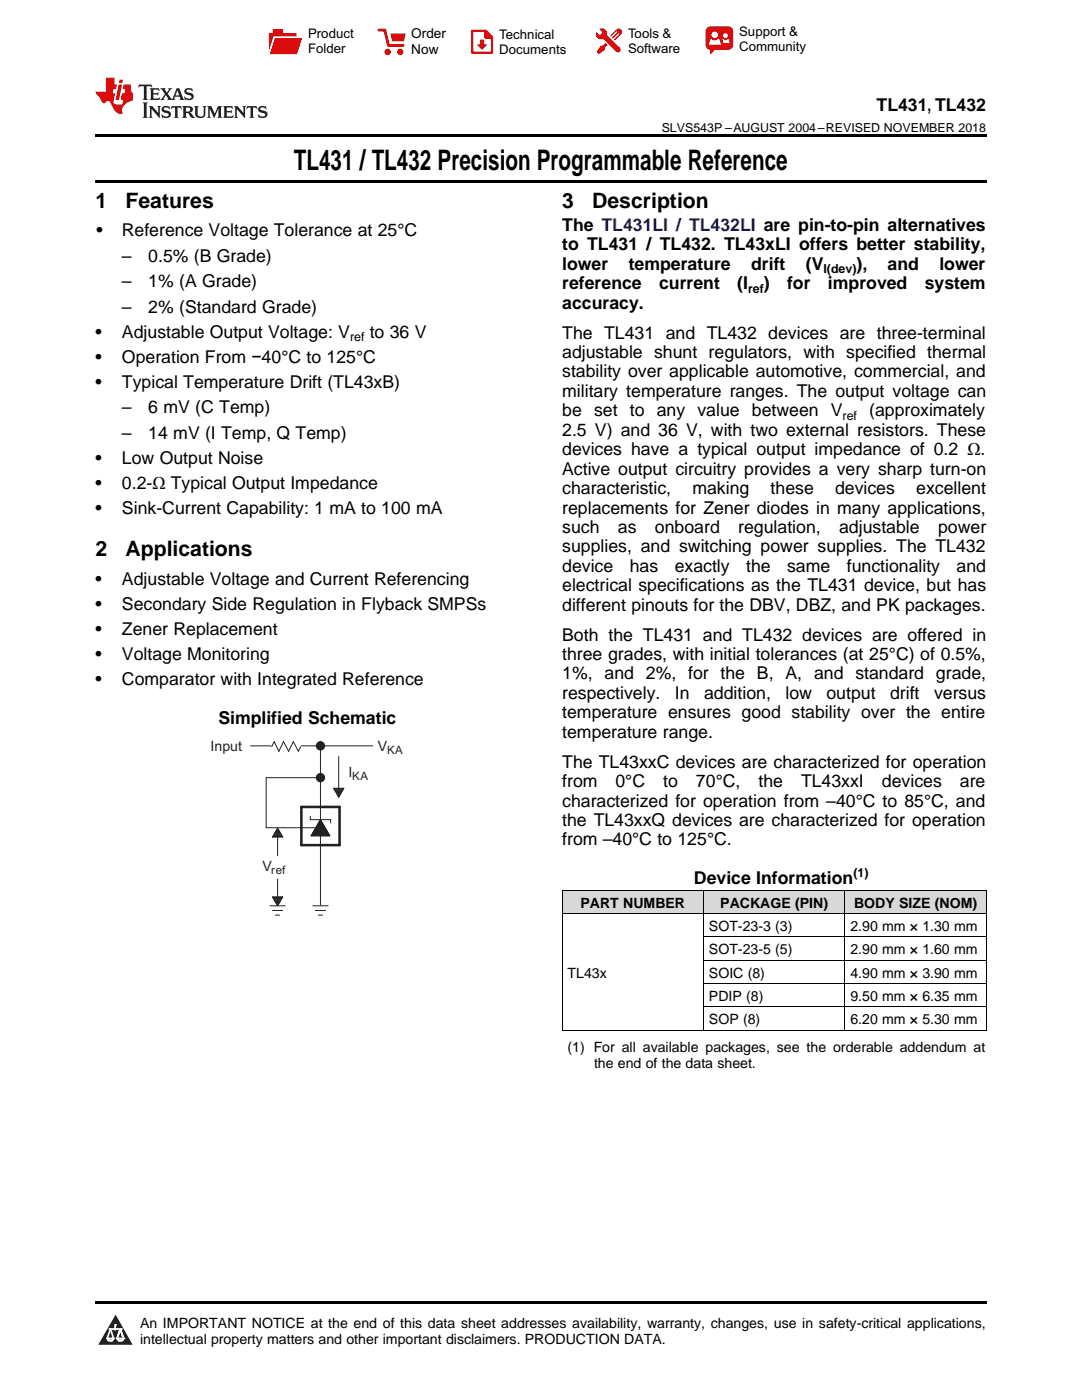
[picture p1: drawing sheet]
<svg xmlns="http://www.w3.org/2000/svg" width="216mm" height="279mm" viewBox="0 0 216 279" stroke-linecap="round" stroke-linejoin="round" font-family="sans-serif">
<defs><g id="words">
<text font-size="5.6" x="58.6" y="33.9">TL431 / TL432 Precision Programmable Reference</text>
<g font-size="4.2">
<text x="19" y="41.4">1</text>
<text x="25" y="41.4">Features</text>
<text x="112.2" y="41.4">3</text>
<text x="118.2" y="41.4">Description</text>
<text x="19" y="111">2</text>
<text x="25" y="111">Applications</text>
</g>
<g font-size="3.5">
<text x="174.9" y="22.2">TL431, TL432</text>
<text x="19.2" y="47.1">•</text>
<text x="24.3" y="47.1">Reference Voltage Tolerance at 25°C</text>
<text x="112.2" y="46.1">The TL431LI / TL432LI are pin-to-pin alternatives</text>
<text x="24.3" y="52.2">–</text>
<text x="29.6" y="52.2">0.5% (B Grade)</text>
<text x="112.2" y="50">to TL431 / TL432. TL43xLI offers better stability,</text>
<text x="112.2" y="53.8">lower</text>
<text x="125.4" y="53.8">temperature</text>
<text x="149.9" y="53.8">drift</text>
<text x="160.8" y="53.8">(V</text>
<text x="170.9" y="53.8">),</text>
<text x="177.1" y="53.8">and</text>
<text x="187.4" y="53.8">lower</text>
<text x="24.3" y="57.3">–</text>
<text x="29.6" y="57.3">1% (A Grade)</text>
<text x="112.2" y="57.7">reference</text>
<text x="131.5" y="57.7">current</text>
<text x="147.1" y="57.7">(I</text>
<text x="152.4" y="57.7">)</text>
<text x="157" y="57.7">for</text>
<text x="165.2" y="57.7">improved</text>
<text x="184.5" y="57.7">system</text>
<text x="24.3" y="62.4">–</text>
<text x="29.6" y="62.4">2% (Standard Grade)</text>
<text x="112.2" y="61.6">accuracy.</text>
<text x="19" y="67.4">•</text>
<text x="24.3" y="67.4">Adjustable Output Voltage: V</text>
<text x="73.8" y="67.4">to 36 V</text>
<text x="112.2" y="67.6">The TL431 and TL432 devices are three-terminal</text>
<text x="112.2" y="71.4">adjustable shunt regulators, with specified thermal</text>
<text x="19" y="72.4">•</text>
<text x="19" y="77.4">•</text>
<text x="24.3" y="72.4">Operation From −40°C to 125°C</text>
<text x="24.3" y="77.4">Typical Temperature Drift (TL43xB)</text>
<text x="112.2" y="75.3">stability over applicable automotive, commercial, and</text>
<text x="24.3" y="82.5">–</text>
<text x="29.6" y="82.5">6 mV (C Temp)</text>
<text x="112.2" y="79.2">military temperature ranges. The output voltage can</text>
<text x="112.2" y="83.1">be set to any value between V</text>
<text x="173.4" y="83.1">(approximately</text>
<text x="24.3" y="87.6">–</text>
<text x="29.6" y="87.6">14 mV (I Temp, Q Temp)</text>
<text x="112.2" y="87">2.5 V) and 36 V, with two external resistors. These</text>
<text x="19" y="92.6">•</text>
<text x="24.3" y="92.6">Low Output Noise</text>
<text x="112.2" y="90.8">devices have a typical output impedance of 0.2 Ω.</text>
<text x="112.2" y="94.7">Active output circuitry provides a very sharp turn-on</text>
<text x="19" y="97.6">•</text>
<text x="24.3" y="97.6">0.2-Ω Typical Output Impedance</text>
<text x="112.2" y="98.6">characteristic,</text>
<text x="138.2" y="98.6">making</text>
<text x="153.8" y="98.6">these</text>
<text x="166.6" y="98.6">devices</text>
<text x="182.8" y="98.6">excellent</text>
<text x="19" y="102.6">•</text>
<text x="24.3" y="102.6">Sink-Current Capability: 1 mA to 100 mA</text>
<text x="112.2" y="102.5">replacements for Zener diodes in many applications,</text>
<text x="112.2" y="106.4">such</text>
<text x="123.3" y="106.4">as</text>
<text x="130.7" y="106.4">onboard</text>
<text x="147.3" y="106.4">regulation,</text>
<text x="167.4" y="106.4">adjustable</text>
<text x="187.2" y="106.4">power</text>
<text x="112.2" y="110.2">supplies, and switching power supplies. The TL432</text>
<text x="19" y="116.7">•</text>
<text x="24.3" y="116.7">Adjustable Voltage and Current Referencing</text>
<text x="112.2" y="114.1">device</text>
<text x="112.2" y="118">electrical specifications as the TL431 device, but has</text>
<text x="125.7" y="114.1">has</text>
<text x="134.6" y="114.1">exactly</text>
<text x="148.9" y="114.1">the</text>
<text x="157.1" y="114.1">same</text>
<text x="169" y="114.1">functionality</text>
<text x="190.9" y="114.1">and</text>
<text x="19" y="121.7">•</text>
<text x="24.3" y="121.7">Secondary Side Regulation in Flyback SMPSs</text>
<text x="112.2" y="121.9">different pinouts for the DBV, DBZ, and PK packages.</text>
<text x="19" y="126.8">•</text>
<text x="19" y="131.8">•</text>
<text x="24.3" y="126.8">Zener Replacement</text>
<text x="24.3" y="131.8">Voltage Monitoring</text>
<text x="112.2" y="127.8">Both the TL431 and TL432 devices are offered in</text>
<text x="112.2" y="131.7">three grades, with initial tolerances (at 25°C) of 0.5%,</text>
<text x="19" y="136.8">•</text>
<text x="24.3" y="136.8">Comparator with Integrated Reference</text>
<text x="112.2" y="135.6">1%, and 2%, for the B, A, and standard grade,</text>
<text x="112.2" y="139.5">respectively.</text>
<text x="112.2" y="143.4">temperature ensures good stability over the entire</text>
<text x="134.7" y="139.5">In</text>
<text x="140.5" y="139.5">addition,</text>
<text x="156.7" y="139.5">low</text>
<text x="164.9" y="139.5">output</text>
<text x="177.6" y="139.5">drift</text>
<text x="186.4" y="139.5">versus</text>
<text x="43.6" y="144.5">Simplified Schematic</text>
<text x="112.2" y="147.2">temperature range.</text>
<text x="112.2" y="153.2">The TL43xxC devices are characterized for operation</text>
<text x="112.2" y="157.1">from</text>
<text x="112.2" y="161">characterized for operation from –40°C to 85°C, and</text>
<text x="122.8" y="157.1">0°C</text>
<text x="132.3" y="157.1">to</text>
<text x="138.9" y="157.1">70°C,</text>
<text x="151.3" y="157.1">the</text>
<text x="159.8" y="157.1">TL43xxI</text>
<text x="176" y="157.1">devices</text>
<text x="191.5" y="157.1">are</text>
<text x="112.2" y="164.9">the TL43xxQ devices are characterized for operation</text>
<text x="112.2" y="168.7">from –40°C to 125°C.</text>
<text x="138.5" y="176.5">Device Information</text>
</g>
<g font-size="2.8" fill="#231f20">
<text x="42" y="150">Input</text>
<text x="75.4" y="150">V</text>
<text x="69.5" y="155">I</text>
<text x="52.4" y="173.8">V</text>
</g>
<g font-size="2.8">
<text x="115.8" y="181.1">PART NUMBER</text>
<text x="141.5" y="185.8">SOT-23-3 (3)</text>
<text x="143.7" y="181.1">PACKAGE (PIN)</text>
<text x="169.7" y="185.8">2.90 mm × 1.30 mm</text>
<text x="170.4" y="181.1">BODY SIZE (NOM)</text>
<text x="141.5" y="190.4">SOT-23-5 (5)</text>
<text x="169.7" y="190.4">2.90 mm × 1.60 mm</text>
<text x="113.2" y="195.1">TL43x</text>
<text x="141.5" y="195.1">SOIC (8)</text>
<text x="169.7" y="195.1">4.90 mm × 3.90 mm</text>
<text x="141.5" y="199.7">PDIP (8)</text>
<text x="169.7" y="199.7">9.50 mm × 6.35 mm</text>
<text x="113.2" y="209.9">(1) For all available packages, see the orderable addendum at</text>
<text x="141.5" y="204.4">SOP (8)</text>
<text x="169.7" y="204.4">6.20 mm × 5.30 mm</text>
<text x="118.5" y="213.1">the end of the data sheet.</text>
<text x="27.9" y="265">An IMPORTANT NOTICE at the end of this data sheet addresses availability, warranty, changes, use in safety-critical applications,</text>
<text x="27.9" y="268.2">intellectual property matters and other important disclaimers. PRODUCTION DATA.</text>
</g>
<g font-size="2.7">
<text x="82.1" y="7.7">Order</text>
<text x="82.1" y="10.7">Now</text>
</g>
<g font-size="2.6">
<text x="61.5" y="7.6">Product</text>
<text x="61.5" y="10.6">Folder</text>
<text x="99.6" y="7.8">Technical</text>
<text x="99.6" y="10.8">Documents</text>
<text x="125.3" y="7.6">Tools &amp;</text>
<text x="125.3" y="10.6">Software</text>
<text x="147.5" y="7.2">Support &amp;</text>
<text x="147.5" y="10.2">Community</text>
</g>
<g font-size="2.5">
<text x="132" y="26.3">SLVS543P –AUGUST 2004–REVISED NOVEMBER 2018</text>
<text x="149.3" y="58.4">ref</text>
<text x="164.3" y="54.5">I(dev)</text>
<text x="69.8" y="68.1">ref</text>
<text x="168.1" y="83.8">ref</text>
<text x="170.3" y="175">(1)</text>
</g>
<g font-size="2.3" fill="#231f20">
<text x="70.3" y="155.6">KA</text>
<text x="77.2" y="150.5">KA</text>
<text x="54.1" y="174.4">ref</text>
</g>
</g></defs>
<g fill="#d8d8d8">
<path d="M112.2 177.7h28.2v4.7h-28.2z"/>
<path d="M140.4 177.7h28.2v4.7h-28.2z"/>
<path d="M168.6 177.7h28.2v4.7h-28.2z"/>
</g>
<path d="M23.1 262.4l3.4 6h-6.9z" fill="#231f20"/>
<path d="M21.4 267.1h1.2l-.3 .5h-.3a.55 .55 0 0 1-.6-.5z" fill-rule="evenodd" fill="#fff"/>
<path d="M21.4 267.1h1.2l-.3 .5h-.3a.55 .55 0 0 1-.6-.5z" fill="none" stroke="#231f20" stroke-width=".34"/>
<path d="M21.4 267.1l1.2 .1-.3 .4h-.5z" fill="none" stroke="#fff" stroke-width=".34"/>
<path d="M23 265.3h.1" fill="none" stroke="#fff" stroke-width=".34"/>
<path d="M23 264.4v.9z" fill="#fff"/>
<path d="M23 264.4v.9z" fill="none" stroke="#fff" stroke-width=".34"/>
<circle cx="23" cy="264.4" r=".17" fill="#fff"/>
<path d="M21.9 265.2h.1" fill="none" stroke="#fff" stroke-width=".34"/>
<path d="M21.9 265.2h2.3z" fill="#fff"/>
<path d="M21.9 265.2h2.3z" fill="none" stroke="#fff" stroke-width=".34"/>
<circle cx="24.2" cy="265.2" r=".17" fill="#fff"/>
<path d="M23.3 267.1h.1" fill="none" stroke="#fff" stroke-width=".34"/>
<path d="M24 265.2l-.7 1.9z" fill="#fff"/>
<path d="M24 265.2l-.7 1.9z" fill="none" stroke="#fff" stroke-width=".34"/>
<path d="M24 265.2l.7 1.9z" fill="#fff"/>
<path d="M24 265.2l.7 1.9z" fill="none" stroke="#fff" stroke-width=".34"/>
<path d="M24.6 267.1h.1" fill="none" stroke="#fff" stroke-width=".34"/>
<circle cx="21.4" cy="267.1" r=".17" fill="#fff"/>
<path d="M22.1 265.2l-.7 1.9z" fill="#fff"/>
<path d="M22.1 265.2l-.7 1.9z" fill="none" stroke="#fff" stroke-width=".34"/>
<path d="M22.1 265.2l.5 1.9z" fill="#fff"/>
<path d="M22.1 265.2l.5 1.9z" fill="none" stroke="#fff" stroke-width=".34"/>
<circle cx="22.6" cy="267.1" r=".17" fill="#fff"/>
<path d="M23.4 267.1h1.3a.65 .65 0 0 1-.7 .5 .65 .65 0 0 1-.6-.5z" fill-rule="evenodd" fill="#fff"/>
<path d="M23.4 267.1h1.3a.65 .65 0 0 1-.7 .5 .65 .65 0 0 1-.6-.5z" fill="none" stroke="#231f20" stroke-width=".34"/>
<path d="M23.4 267.1h1.3l-.4 .5h-.6z" fill="none" stroke="#fff" stroke-width=".34"/>
<path d="M23.3 267.1h.1" fill="none" stroke="#fff" stroke-width=".34"/>
<circle cx="24.7" cy="267.1" r=".17" fill="#fff"/>
<path d="M112.2 205.6l.1 .1zM168.5 205.6l.1 .1zM196.7 205.6l.1 .1zM19 259.7h177.8v.5h-177.8z" fill="#000"/>
<path d="M112.2 182.4v23.3M140.4 182.4v23.3M140.4 196.3h56.4M140.4 191.6h56.4M140.4 187h56.4M168.6 182.4v23.3M196.8 182.4v23.3M112.2 205.6h84.6M140.4 201h56.4" fill="none" stroke="#000" stroke-width=".2"/>
<path d="M55.4 166.5v13.3" fill="none" stroke="#231f20" stroke-width=".2"/>
<path d="M50.4 171h8.7v4.2h-8.7z" fill-rule="evenodd" fill="#fff"/>
<path d="M50.4 171h8.7v4.2h-8.7z" fill="none" stroke="#fff" stroke-width=".34"/>
<g fill="none" stroke="#231f20" stroke-width=".2">
<path d="M50 148.9h24.4M63.9 149.1v31.5M63.9 155.2h-10.8v10h10.7M66.6 157.3h2l-1 1.8zM66.7 157.4h1.9M66.7 157.5h1.8M66.7 157.7h1.7M66.8 157.7h1.5M66.9 157.9h1.4M67 158h1.2M67.1 158.2h1.1M67.2 158.2h.9"/>
<path d="M67.2 158.5h.7M67.2 158.4h.8M67.3 158.7h.5M67.4 158.8h.4M67.5 158.9h.2M67.6 159h.1M67.6 151v8.1M54.4 179.1h2M54.4 179h2l-1 1.8zM54.4 167h2M54.5 179.2h1.8M54.5 166.9h1.8"/>
<path d="M54.5 179.3h1.7M54.5 166.7h1.7M54.6 179.4h1.6M54.6 166.6h1.6M54.7 179.6h1.4M54.7 166.5h1.4M54.8 179.7h1.2M54.8 166.4h1.2M54.9 179.8h1M54.9 179.9h1M54.9 166.2h1M54.9 166.1h1"/>
<path d="M55 166h.8M55.1 165.9h.6M55.1 165.7h.5M55.2 165.6h.4M55.3 165.4h.2M55.4 165.3l1 1.8h-2zM61.9 162.9v.7h4.1v.7M63.9 163.6l1.9 3.2h-3.7zM53.9 180.8h3M54.4 181.7h2M55 182.6h.8M55 180.1h.8"/>
<path d="M55.1 180.2h.6M55.1 180.3h.5M55.2 180.4h.4M55.3 180.6h.2M62.4 180.8h3.1M62.9 181.7h2.1M63.5 182.6h.9"/>
</g>
<path d="M60.1 161h7.7v7.7h-7.7z" fill="none" stroke="#231f20" stroke-width=".51"/>
<path d="M63.9 163.6l1.9 3.2h-3.7z" fill="#231f20"/>
<path d="M63.9 163.6l1.9 3.2h-3.7z" fill="none" stroke="#231f20" stroke-width=".2"/>
<path d="M54.2 148h5.8v2h-5.8z" fill-rule="evenodd" fill="#fff"/>
<path d="M54.2 149l.5-1 .9 2 1-2 1 2 .9-2 1 2 .5-1" fill="none" stroke="#231f20" stroke-width=".2"/>
<circle cx="63.9" cy="148.9" r=".76" fill="#231f20"/>
<circle cx="63.9" cy="148.9" r=".76" fill="none" stroke="#231f20" stroke-width=".34"/>
<circle cx="63.9" cy="155.2" r=".76" fill="#231f20"/>
<circle cx="63.9" cy="155.2" r=".76" fill="none" stroke="#231f20" stroke-width=".34"/>
<path d="M112.2 177.7h84.6M112.2 177.7v4.7M140.4 177.7v4.7M168.6 177.7v4.7M196.8 177.7v4.7M112.2 182.3h84.6" fill="none" stroke="#000" stroke-width=".2"/>
<path d="M19 35.9h177.8v.5h-177.8zM19 26.8h177.8v.6h-177.8z" fill="#000"/>
<path d="M27.7 16.9l-.1 .6 .6-.3h.5v.2v2.2l-.2 .4h1l-.2-.4v-2.2v-.2h.5l.6 .3-.2-.6zM29.9 17.6l.2 .4v1.6l-.2 .4h1.9l.1-.6a1.09 1.09 0 0 1-1.3 .1v-.6h.6l.4 .2v-.7l-.2 .2h-.8v-.6l.2-.1a1.01 1.01 0 0 1 1 .3l-.1-.6zM32 17.6l.9 1.2-1 1.2h.9l-.2-.3 .5-.7 .5 .7-.3 .3h1.7l-.2-.3 .1-.4h1l.1 .4-.2 .3h1l-.3-.4-.7-2h-.5l-1 2.2-.8-1.1 .9-1.1h-.9l.2 .2-.4 .7-.4-.7 .2-.2zM35.4 18l.4 1h-.8zM37 17.7a.66 .66 0 0 0-.2 .8 .66 .66 0 0 0 .6 .4l.7 .2 .1 .2a.8 .8 0 0 1-.7 .4 .8 .8 0 0 1-.7-.5l.1 .8 .2-.2a.94 .94 0 0 0 1.1 .1 .94 .94 0 0 0 .4-.9 1.48 1.48 0 0 0-1.3-.6v-.4a1.1 1.1 0 0 1 1.2 .2l-.2-.6-.2 .1-.5-.1zM28.5 20.4l.2 .4v2.3l-.2 .4h1l-.2-.4v-2.3l.2-.4zM29.7 21.2l.2 .4v1.5l-.2 .4h.8l-.3-.4 .1-1.3 1.6 1.8v-2l.2-.4h-.7l.2 .2v1.1l-1.2-1.3zM32.5 21.3a.66 .66 0 0 0-.2 .8 .66 .66 0 0 0 .6 .4l.6 .2 .2 .2a.8 .8 0 0 1-.8 .4 .8 .8 0 0 1-.7-.5l.2 .7 .2-.1a.94 .94 0 0 0 1 .1 .94 .94 0 0 0 .5-1 1.47 1.47 0 0 0-1.3-.6l-.1-.3a1.1 1.1 0 0 1 1.3 .2l-.2-.6-.2 .1-.5-.2zM34.3 21.2l-.2 .6a.64 .64 0 0 1 .8-.3v1.6l-.2 .4h1l-.3-.4 .1-1.6a.66 .66 0 0 1 .8 .3l-.2-.6zM36.3 21.2l.3 .4v1.5l-.3 .4h1l-.2-.2v-.7h.5l.1 .1a.8 .8 0 0 0 1.2 .7l-1-1a.62 .62 0 0 0 .6-.5 .62 .62 0 0 0-.6-.7zM37.1 21.5h.1a.48 .48 0 0 1 .6 0 .48 .48 0 0 1 .1 .6l-.2 .1-.6 .1zM38.7 21.2l.2 .2a2.29 2.29 0 0 0 .4 2 1.05 1.05 0 0 0 1.7-.7v-1.3l.2-.2h-.8l.2 .4v1.1a.61 .61 0 0 1-.6 .6 .61 .61 0 0 1-.6-.6v-1.1l.3-.4zM41.3 21.2l.3 .4v1.5l-.3 .4h.8l-.2-.4v-1.4l.8 1.9 .9-1.9v1.4l-.2 .4h.9l-.2-.4v-1.5l.2-.4h-.8l-.7 1.5-.6-1.5zM44.5 21.2l.2 .4v1.5l-.2 .4h1.9l.2-.6a1.1 1.1 0 0 1-1.4 .2v-.7h.6l.4 .2v-.6l-.2 .1-.8 .1v-.6l.2-.1a1.02 1.02 0 0 1 1.1 .2l-.2-.5zM46.7 21.2l.2 .4v1.5l-.2 .4h.8l-.3-.4 .1-1.3 1.6 1.8v-2l.2-.4h-.7l.2 .2v1.1l-1.2-1.3zM49.3 21.2l-.1 .6a.64 .64 0 0 1 .8-.3v1.6l-.3 .4h1l-.2-.4v-1.6a.66 .66 0 0 1 .8 .3l-.1-.6zM51.7 21.3a.66 .66 0 0 0-.2 .7 .66 .66 0 0 0 .7 .5l.6 .2 .1 .2a.8 .8 0 0 1-.7 .4 .8 .8 0 0 1-.7-.5l.1 .7 .2-.1a.94 .94 0 0 0 1.1 .1 .94 .94 0 0 0 .4-1 1.48 1.48 0 0 0-1.2-.6l-.1-.3a1.1 1.1 0 0 1 1.2 .2l-.2-.6-.1 .1-.6-.2z" fill="#231f20"/>
<path d="M21.1 15.5v2.8h-2v.4l.9 .9a.96 .96 0 0 0 1 1 .59 .59 0 0 1 .5-.4 .59 .59 0 0 1 .5 .3l.4 .8a1.61 1.61 0 0 0 2.1 1.3 1.63 1.63 0 0 1 1.1-2.2l.9-.3v-1.5a1.6 1.6 0 0 1-.4-1.7h-1.4l-.2 .9h.5l-.2 .8h-.5l-.2 1v.3h.5l-.2 .9h-.7a.74 .74 0 0 1-1-.6l.3-1.6h-.5l.2-.8h.5l.1-.9h-.4v-1.4zM23.7 16.9l-.7 3h.8l.6-3zM23.8 15.9l-.1 .7h.7l.2-.7z" fill="#ee1d23"/>
<g fill="#d60000">
<path d="M54.4 5.8h2v.8h2.8v4.2h-5.5v-4.2h.7z" fill-rule="evenodd"/>
<path d="M54.7 7.5h5.6l-1 3.3h-5.6z" fill-rule="evenodd"/>
</g>
<path d="M54.6 7.4h5.8l-.1 .1h-5.5l-1.1 3.3z" fill-rule="evenodd" fill="#fff"/>
<path d="M54.6 7.4h5.8l-.1 .1h-5.5l-1.1 3.3z" fill="none" stroke="#fff" stroke-width=".2"/>
<path d="M75.6 6h1.2l.7 3.1h3" fill="none" stroke="#d60000" stroke-width=".56"/>
<g fill="#d60000">
<path d="M77.9 6.7h3.1l-.4 1.5h-2.3z" fill-rule="evenodd"/>
<circle cx="77.3" cy="10.4" r=".64"/>
<circle cx="79.9" cy="10.4" r=".64"/>
</g>
<path d="M94.2 6.2h2.7l1.3 1.2v3.1h-4z" fill="none" stroke="#d60000" stroke-width=".44"/>
<g fill="#d60000">
<path d="M95.8 7.9h.8v1h.6l-1 1.1-1-1v-.1h.6z" fill-rule="evenodd"/>
<path d="M96.6 6.2h.3l1.3 1.2v.4h-1.3l-.3-.4z" fill-rule="evenodd"/>
<path d="M119.6 5.7h.9l.6 .6 .1 .7 2.5 2.5-.8 .8-2.3-2.3-1.1-.2-.6-.6v-.8l.7 .6 .5-.4v-.2l-.4-.5z" fill-rule="evenodd"/>
<path d="M119.9 9.1h.4l.5-.5 .4 .4-.5 .5v.4l-1.2 .9-.5-.5z" fill-rule="evenodd"/>
<path d="M123 5.9a.67 .67 0 0 1 .9 0 .67 .67 0 0 1 0 .9z" fill-rule="evenodd"/>
<path d="M123 5.9l.9 .9-1.2 1.2h-.2l.1-.2 .9-.9 .1-.2h-.3l-.9 1h-.2v-.2l.9-1 .1-.2h-.3l-.9 1h-.2v-.2z" fill-rule="evenodd"/>
<circle cx="123.3" cy="9.9" r=".54"/>
</g>
<path d="M121.1 6.3l-.1 .7" fill="none" stroke="#d60000" stroke-width=".2"/>
<g fill="#d60000">
<path d="M141.1 5.5l.6-.2h3.6a.95 .95 0 0 1 1 .9v2.8a.95 .95 0 0 1-1 .9h-3.6a.95 .95 0 0 1-.9-.9v-2.8z" fill-rule="evenodd"/>
<path d="M141.7 9.9h.9l-.7 .9h-.2z" fill-rule="evenodd"/>
</g>
<g fill="#fff">
<path d="M144.3 8.6h1.3z"/>
<path d="M141.8 7.8h.3l.1 .2h.8l.2-.2h.3l.4 1.1h-2.5z" fill-rule="evenodd"/>
<path d="M144.2 7.8h.2l.2 .2h.4l.2-.2h.2l.2 .8h-1.3z" fill-rule="evenodd"/>
<circle cx="142.6" cy="6.9" r=".65"/>
<circle cx="144.8" cy="7.1" r=".48"/>
</g>
<use href="#words"/>
</svg>
